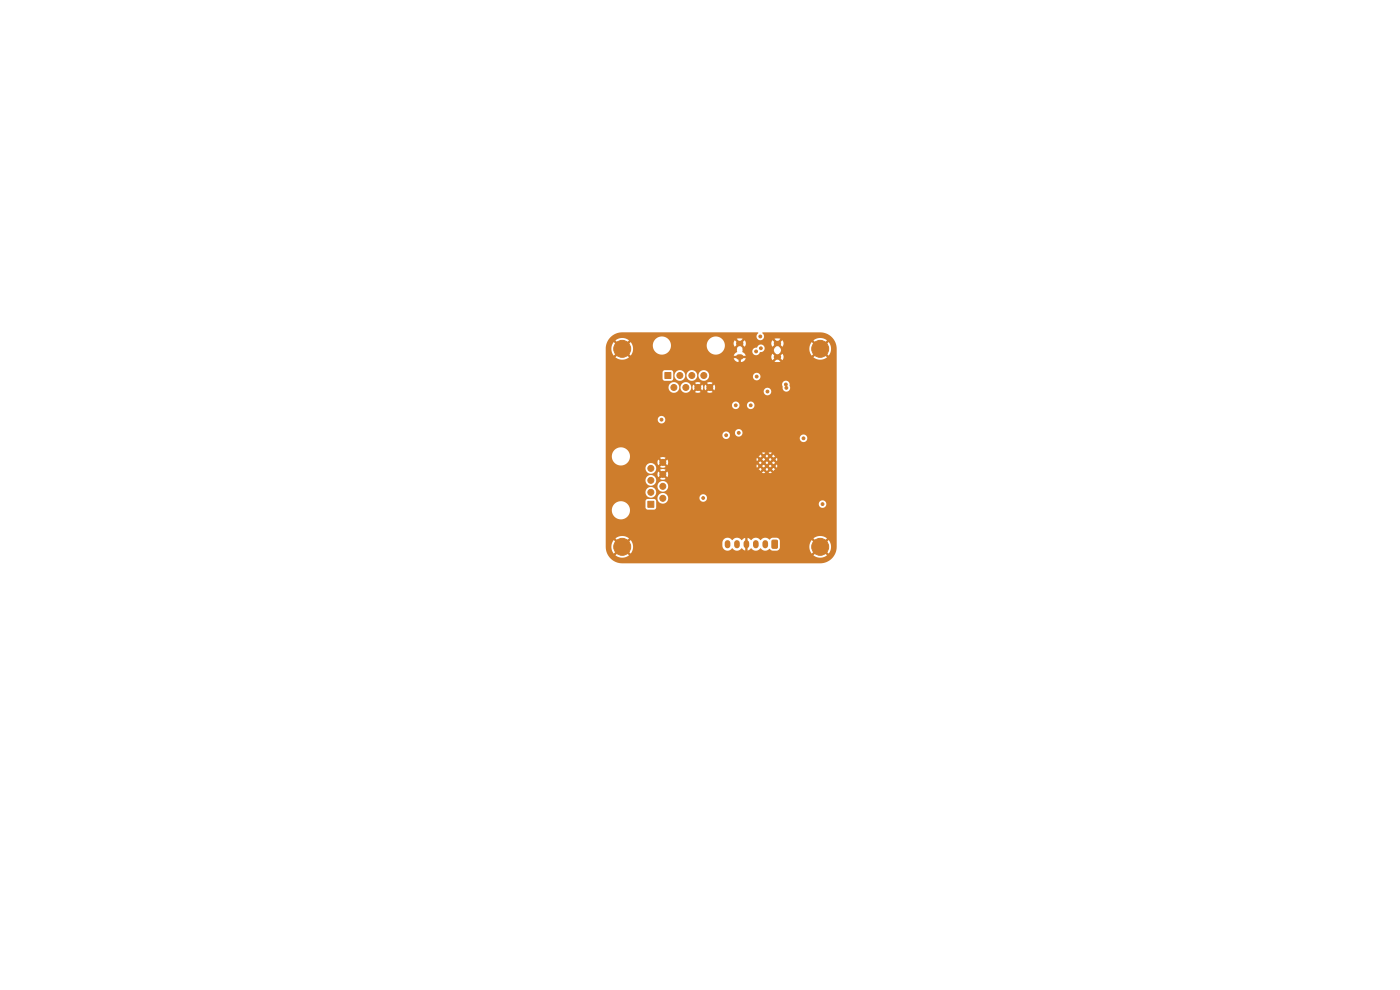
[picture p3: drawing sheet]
<svg xmlns="http://www.w3.org/2000/svg" width="297mm" height="210mm" viewBox="0 0 297 210" stroke-linecap="round" stroke-linejoin="round" font-family="sans-serif">
<g fill="#ce7d2c" stroke="#ce7d2c" stroke-width=".21">
<path d="M163.8 114.6h.9l.2 .1v1.4l-.1 .2h-.8l-.2-.1z"/>
<path d="M141.1 79h1.2v1.3h-1.2z"/>
<path d="M137.4 106.3h1.3v1.3h-1.3z"/>
<circle cx="174" cy="74" r="1.8"/>
<circle cx="132" cy="74" r="1.8"/>
<circle cx="132" cy="116" r="1.8"/>
<circle cx="161.3" cy="97.5" r=".3"/>
<circle cx="161.3" cy="98.9" r=".3"/>
<circle cx="162" cy="96.8" r=".3"/>
<circle cx="162" cy="98.2" r=".3"/>
<circle cx="162" cy="99.6" r=".3"/>
<circle cx="162.7" cy="97.5" r=".3"/>
<circle cx="162.7" cy="98.9" r=".3"/>
<circle cx="163.4" cy="96.8" r=".3"/>
<circle cx="163.4" cy="98.2" r=".3"/>
<circle cx="163.4" cy="99.6" r=".3"/>
<circle cx="164.1" cy="97.5" r=".3"/>
<circle cx="164.1" cy="98.9" r=".3"/>
<circle cx="174" cy="116" r="1.8"/>
<circle cx="143" cy="82.2" r=".63"/>
<circle cx="144.2" cy="79.7" r=".63"/>
<circle cx="145.5" cy="82.2" r=".63"/>
<circle cx="146.8" cy="79.7" r=".63"/>
<circle cx="148" cy="82.2" r=".63"/>
<circle cx="149.3" cy="79.7" r=".63"/>
<circle cx="150.6" cy="82.2" r=".63"/>
<circle cx="140.6" cy="105.7" r=".63"/>
<circle cx="138.1" cy="104.4" r=".63"/>
<circle cx="140.6" cy="103.2" r=".63"/>
<circle cx="138.1" cy="101.9" r=".63"/>
<circle cx="140.6" cy="100.6" r=".63"/>
<circle cx="138.1" cy="99.4" r=".63"/>
<circle cx="140.6" cy="98.1" r=".63"/>
<circle cx="165.5" cy="78" r=".3"/>
<circle cx="150.6" cy="88.6" r=".3"/>
<circle cx="174" cy="89.8" r=".3"/>
<circle cx="149.1" cy="107.3" r=".3"/>
<circle cx="168" cy="78" r=".3"/>
<circle cx="164.2" cy="78" r=".3"/>
<circle cx="150.5" cy="95.4" r=".3"/>
<circle cx="148.8" cy="99.3" r=".3"/>
<circle cx="166.8" cy="78" r=".3"/>
<circle cx="140.2" cy="87.2" r=".3"/>
<circle cx="136.6" cy="90.4" r=".3"/>
<circle cx="129.5" cy="90" r=".3"/>
<circle cx="135.6" cy="87" r=".3"/>
<circle cx="135.5" cy="88.8" r=".3"/>
<circle cx="135.9" cy="90.4" r=".3"/>
<circle cx="136.8" cy="87" r=".3"/>
<circle cx="145" cy="95.2" r=".3"/>
<circle cx="147.9" cy="95.2" r=".3"/>
<circle cx="136.2" cy="87.9" r=".3"/>
<circle cx="143.9" cy="108.8" r=".3"/>
<circle cx="156.7" cy="90.4" r=".3"/>
<circle cx="145.8" cy="113.4" r=".3"/>
<circle cx="136.8" cy="88.8" r=".3"/>
<circle cx="153.8" cy="94.4" r=".3"/>
<circle cx="168.5" cy="102.4" r=".3"/>
<circle cx="174.5" cy="106.9" r=".3"/>
<circle cx="159.3" cy="86" r=".3"/>
<circle cx="156.1" cy="86" r=".3"/>
<circle cx="154.1" cy="92.3" r=".3"/>
<circle cx="156.7" cy="91.8" r=".3"/>
<circle cx="149.2" cy="105.6" r=".3"/>
<circle cx="166.8" cy="82.3" r=".3"/>
<circle cx="160.4" cy="74.5" r=".3"/>
<circle cx="161.4" cy="73.9" r=".3"/>
<circle cx="162.8" cy="83.1" r=".3"/>
<circle cx="161.3" cy="71.4" r=".3"/>
<circle cx="160.5" cy="79.9" r=".3"/>
<circle cx="166.7" cy="81.6" r=".3"/>
<circle cx="170.5" cy="93" r=".3"/>
<circle cx="140.3" cy="89" r=".3"/>
</g>
<path d="M156.7 72.9h.5M156.7 75.7h.5M164.7 72.9h.5M164.7 75.7h.5M154.3 115.2v.5M156.3 115.2v.5M158.3 115.2v.5M160.3 115.2v.5M162.3 115.2v.5" fill="none" stroke="#ce7d2c" stroke-width="1.2"/>
<path d="M129.5 71.6a3.5 3.5 0 0 1 2.5-1.1h28.8l.1 .1a.82 .82 0 0 0-.2 1.3 .82 .82 0 0 0 1.2 0h2.4l.6 .6 .7-.6h-3.7l.1-.1a1.24 1.24 0 0 0-.3-1.3h12.8a3.5 3.5 0 0 1 3 3.5v42a3.5 3.5 0 0 1-3.5 3.5h-42a3.5 3.5 0 0 1-3.5-3.7h1.2l.1 .9 .4 .7 .5-.5 .4 .4-.5 .5a2.29 2.29 0 0 0 2.8 0l-.5-.5 .4-.4 .5 .5 .1-.1a2.29 2.29 0 0 0 .2-2.2h19.1v.7a1.16 1.16 0 0 0 .9 1 1.16 1.16 0 0 0 1.3-.5 1.22 1.22 0 0 0 2 0l.7 .5v-1.1h.5v1.1l.7-.5a1.31 1.31 0 0 0 2.1 0 1.25 1.25 0 0 0 1.9 .1l.5 .4h.9a.78 .78 0 0 0 .7-1h6.3l.1 .9 .4 .7 .5-.5 .4 .4-.5 .5a2.29 2.29 0 0 0 2.8 0l-.5-.5 .4-.4 .5 .5 .1-.1a2.29 2.29 0 0 0-.1-2.7l-.5 .5-.4-.4 .5-.5-.1-.1a2.29 2.29 0 0 0-2.7 .1l.5 .5-.4 .4-.5-.5-.4 .7-.1 .5h-6.3v-1.1l-.2-.5-.4-.1h-1l-.5 .4a1.32 1.32 0 0 0-2 .1 1.22 1.22 0 0 0-2 0l-.7-.5v1.1h-.5v-1.1l-.7 .5a1.3 1.3 0 0 0-2.1 0 1.13 1.13 0 0 0-1.2-.5 1.13 1.13 0 0 0-.9 1h-19.1l-.3-.5-.5 .5-.4-.4 .5-.5-.1-.1a2.29 2.29 0 0 0-2.7 .1l.5 .5-.4 .4-.5-.5-.4 .7-.1 .5h-1.2v-7.7h1.3v.3a1.93 1.93 0 0 0 2.9 1.5 1.93 1.93 0 0 0 0-3.3 1.93 1.93 0 0 0-2.9 1.5h-1.3v-1.8h8.4v1.4l.5 .4h1.5l.3-.4v-.8h34.5a.8 .8 0 0 0 1.1 .8 .8 .8 0 0 0 .2-1.4 .8 .8 0 0 0-1.3 .4v.2h-34.5l-.1-.8-.3-.3h-1.5l-.4 .5h-8.4v-.7h11v.2a1.14 1.14 0 0 0 1.2 1 1.14 1.14 0 0 0 1-1.2h6.7v.1a.8 .8 0 0 0 1.2 .6 .8 .8 0 0 0 0-1.3 .8 .8 0 0 0-1.2 .6h-6.7v-.2a1.14 1.14 0 0 0-1.2-.8 1.14 1.14 0 0 0-1 1h-11v-1.3h8.4v.2a1.14 1.14 0 0 0 1.8 .9 1.14 1.14 0 0 0 0-1.9 1.14 1.14 0 0 0-1.8 .8h-8.4v-1.2h11v.2a1.14 1.14 0 0 0 1.7 .8 1.14 1.14 0 0 0 0-1.9 1.14 1.14 0 0 0-1.7 .9h-11v-1.3h8.4v.2a1.14 1.14 0 0 0 1.8 .9 1.14 1.14 0 0 0 0-2 1.14 1.14 0 0 0-1.8 .9h-8.4v-1.3h11l.2 .7 .5-.5 .4 .3-.6 .6a1.13 1.13 0 0 0 1.2 0l-.6-.6 .4-.3 .6 .5 .1-.5v-.4h22.1l-.4-.4-.4 .4h-.6l-.4-.4-.4 .4h-19.9l-.1-.3-.6 .6-.4-.4 .6-.5-.1-.1h19.8l.4 .3 .3-.4 .4 .2 .3-.1 .4 .3 .3-.4 .4 .2 .3-.1 .4 .3 .4-.3-.4-.4-.4 .4-.7-.1-.3-.3-.4 .4-.7-.1-.3-.3-.4 .4-20.4-.1-.5 .2 .6 .5-.4 .4-.5-.6-.2 .5h-11v-1.2h8.4v.1a1.14 1.14 0 0 0 1.8 .9 1.14 1.14 0 0 0 0-1.9 1.14 1.14 0 0 0-1.8 .9h-8.4v-2.6h1.3v.2a1.93 1.93 0 0 0 1.4 1.8 1.93 1.93 0 0 0 2-.7h6.3l.2 .7 .5-.6 .4 .4-.6 .6a1.13 1.13 0 0 0 1.2-.1l-.2-.2h19.5l.1 .4 .3-.4 .4 .2 .3-.1 .4 .3 .3-.4 .4 .2 .3-.1 .4 .3 .3-.4 .4 .2 .3-.1 .4 .3 .1-.4-.1-.3-.4 .4-.7-.1-.3-.3-.4 .4-.7-.1-.3-.3-.4 .4-.7-.1-.3-.3-.1 .3h-19.5l-.4-.3 .4-.4 .6 .6 .1-.5h19.2l.4 .3 .3-.4 .4 .2 .3-.1 .4 .3 .3-.4 .4 .2 .3-.1 .4 .3 .3-.3-.3-.4-.4 .4-.7-.1-.3-.3-.4 .4-.7-.1-.3-.3-.4 .4h-19.2l-.1-.7-.6 .6-.4-.4 .4-.3h19.5l.1 .4 .3-.4 .4 .2 .3-.1 .4 .3 .3-.4 .4 .2 .3-.1 .4 .3 .3-.4 .4 .2 .3-.1 .4 .3 .1-.3-.1-.4-.4 .4-.7-.1-.3-.3-.4 .4-.7-.1-.3-.3-.4 .4-.7-.1-.3-.3-.1 .3h-19.5l.2-.3a1.13 1.13 0 0 0-1.2 0l.6 .6-.4 .4-.5-.6-.2 .5h-6.3l.3-.6 .1-.6h27.3l.4 .3 .3-.4 .4 .2 .3-.1 .4 .3 .3-.4 .4 .2 .3-.1 .4 .3 .4-.3-.4-.4-.4 .4-.7-.1-.3-.3-.4 .4-.7-.1-.3-.3-.4 .4h-27.3l-.1-.7h28.1l.4 .3 .4-.3h.6l.4 .3 .4-.3-30.3-.1a1.93 1.93 0 0 0-2.2-1.1 1.93 1.93 0 0 0-1.5 1.8h-1.3v-4.4h24.8v.1a.8 .8 0 0 0 .5 .7 .8 .8 0 0 0 .8-.2h15.1v.2a.8 .8 0 0 0 1.2 .6 .8 .8 0 0 0 0-1.4 .8 .8 0 0 0-1.2 .6l-15-.1a.79 .79 0 0 0-.1-1.1h1.3v.2a.8 .8 0 0 0 1.2 .6 .8 .8 0 0 0 0-1.4 .8 .8 0 0 0-1.2 .6h-1.3a.8 .8 0 0 0-1.3 .6h-24.8v-3.4h11v.2a.8 .8 0 0 0 1.3 .6 .8 .8 0 0 0 0-1.4 .8 .8 0 0 0-1.3 .6h-11v-3h26.8v.2a.8 .8 0 0 0 .9 .7 .8 .8 0 0 0 .7-.9h1.6v.2a.8 .8 0 0 0 1.2 .6 .8 .8 0 0 0 0-1.4 .8 .8 0 0 0-1.2 .6h-1.6v-.2a.8 .8 0 0 0-.9-.5 .8 .8 0 0 0-.7 .7h-26.8v-3.8h13.3v.2a1.14 1.14 0 0 0 1.2 1 1.14 1.14 0 0 0 1.1-1.2h.3v.2a1.14 1.14 0 0 0 1.2 1 1.14 1.14 0 0 0 1-1.2h.3l.2 .7 .6-.6 .3 .4-.6 .6a1.13 1.13 0 0 0 1.2 0l-.5-.6 .3-.4 .6 .6 .2-.7h.2l.2 .7 .6-.6 .4 .4-.6 .6a1.13 1.13 0 0 0 1.2 0l-.2-.2h11a.8 .8 0 0 0 1.1 .8 .8 .8 0 0 0 .3-1.3 .8 .8 0 0 0-1.4 .3v.2h-11l-.4-.4 .4-.4 .5 .6a1.13 1.13 0 0 0 0-1.2l-.5 .6-.4-.4 .3-.3h15v.3a1.24 1.24 0 0 0 .8 1.3 .96 .96 0 0 0 .8-1.5 .8 .8 0 0 0-.7-.8 .8 .8 0 0 0-.9 .7h-15l.3-.3a1.13 1.13 0 0 0-1.2 0l.6 .6-.4 .4-.6-.6-.2 .5h-.2l-.2-.5-.6 .6-.3-.4 .5-.6a1.13 1.13 0 0 0-1.2 0l.6 .6-.3 .4-.6-.6-.2 .5h-.3a1.14 1.14 0 0 0-1.1-1 1.14 1.14 0 0 0-1.1 1h-.3v-.2a1.14 1.14 0 0 0-1.2-.8 1.14 1.14 0 0 0-1.1 1h-13.3v-3.1h12.1v1.4l.4 .4 1.6-.1 .2-.3v-.8h.3a1.14 1.14 0 0 0 1.1 1.2 1.14 1.14 0 0 0 1.2-1.2h.2v.1a1.14 1.14 0 0 0 1.3 1.1 1.14 1.14 0 0 0 1-1.2h.3v.1a1.14 1.14 0 0 0 1.1 1.1 1.14 1.14 0 0 0 1.1-1h9.3v.2a.8 .8 0 0 0 1.3 .6 .8 .8 0 0 0 0-1.4 .8 .8 0 0 0-1.3 .6h-9.3a1.14 1.14 0 0 0-1-1.3 1.14 1.14 0 0 0-1.2 1.1h-.3v-.2a1.14 1.14 0 0 0-1.2-.9 1.14 1.14 0 0 0-1.1 1.1h-.2l-.1-.2a1.14 1.14 0 0 0-1.2-.9 1.14 1.14 0 0 0-1 1.1h-.3v-.8l-.4-.3h-1.5l-.3 .5h-12.1v-5.2h1.2l.1 .9 .4 .7 .5-.5 .4 .4-.5 .5a2.29 2.29 0 0 0 2.8 0l-.3-.3h23.4l-.1 .2 .1 .3h-.8a1.07 1.07 0 0 0 1 .8v-.8h.5v.8l8.4-.1-.7-.6-.6 .6h-6.7l.4-.3 .2-.4h-.9l.2-.4h6.1l.3 .8 .5-.5 .2 .1 .8-.1 .6 .5a1.08 1.08 0 0 0 0-1.4l-.6 .6-.2-.2-.8 .2-.5-.6-.3 .6h-6.1l-.2-.1h.9l-.2-.5-.5-.3v-.2h2.1a.84 .84 0 0 0 .7 .9 .84 .84 0 0 0 1-.7l.5-.1 .3-.4h2.1l.1 .5 .6 .7 .7-.7 .1-.5-.1-.4h6.1l.1 .9 .4 .7 .5-.5 .4 .4-.5 .5 .1 .1a2.29 2.29 0 0 0 2.7-.1l-.5-.5 .4-.4 .5 .5 .1-.1a2.29 2.29 0 0 0-.1-2.7l-.5 .5-.4-.4 .5-.5-.1-.1a2.29 2.29 0 0 0-2.7 .1l.5 .5-.4 .4-.5-.5-.4 .7-.1 .5h-6.1l-.7-.6-.6 .7-.1 .3h-2.1a.83 .83 0 0 0-.5-1.1 .83 .83 0 0 0-1 .7l-.1-.1a.8 .8 0 0 0-.9 .8h-2.1l.1-.6-.7-.7-.6 .7 .1 .1a.78 .78 0 0 1-.5 1l-.2 .5h-22.6l-.2-.2 .4-.4 .5 .5a2.27 2.27 0 0 0 .3-2.2h4.4v.2a1.93 1.93 0 0 0 2 1.8 1.93 1.93 0 0 0 1.8-2h7.6v.2a1.93 1.93 0 0 0 2.3 1.8 1.93 1.93 0 0 0 1.5-2.4h1.9l.3 .8 .5-.6 .2 .2 .8-.2 .6 .6 .2-.8h5.4l.3 .8 .5-.6 .2 .2 .8-.2 .6 .6 .2-.7-.2-.7-.6 .5-.2-.1-.8 .1-.5-.5-.3 .6h-5.4l-.2-.6-.6 .5-.2-.1-.8 .1-.5-.5-.3 .6h-1.9l-.6-.9h3.2l.6 .6 .7-.6h-4.5a1.93 1.93 0 0 0-2-.4 1.93 1.93 0 0 0-1.2 1.7h-7.6v-.3a1.93 1.93 0 0 0-2-1.5 1.93 1.93 0 0 0-1.8 1.8h-4.4l-.3-.6-.5 .5-.4-.4 .5-.5-.1-.1a2.29 2.29 0 0 0-2.7 .1l.5 .5-.4 .4-.5-.5-.4 .7-.1 .5h-1.2v-.1a3.5 3.5 0 0 1 1-2.1z" fill="#ce7d2c"/>
</svg>
